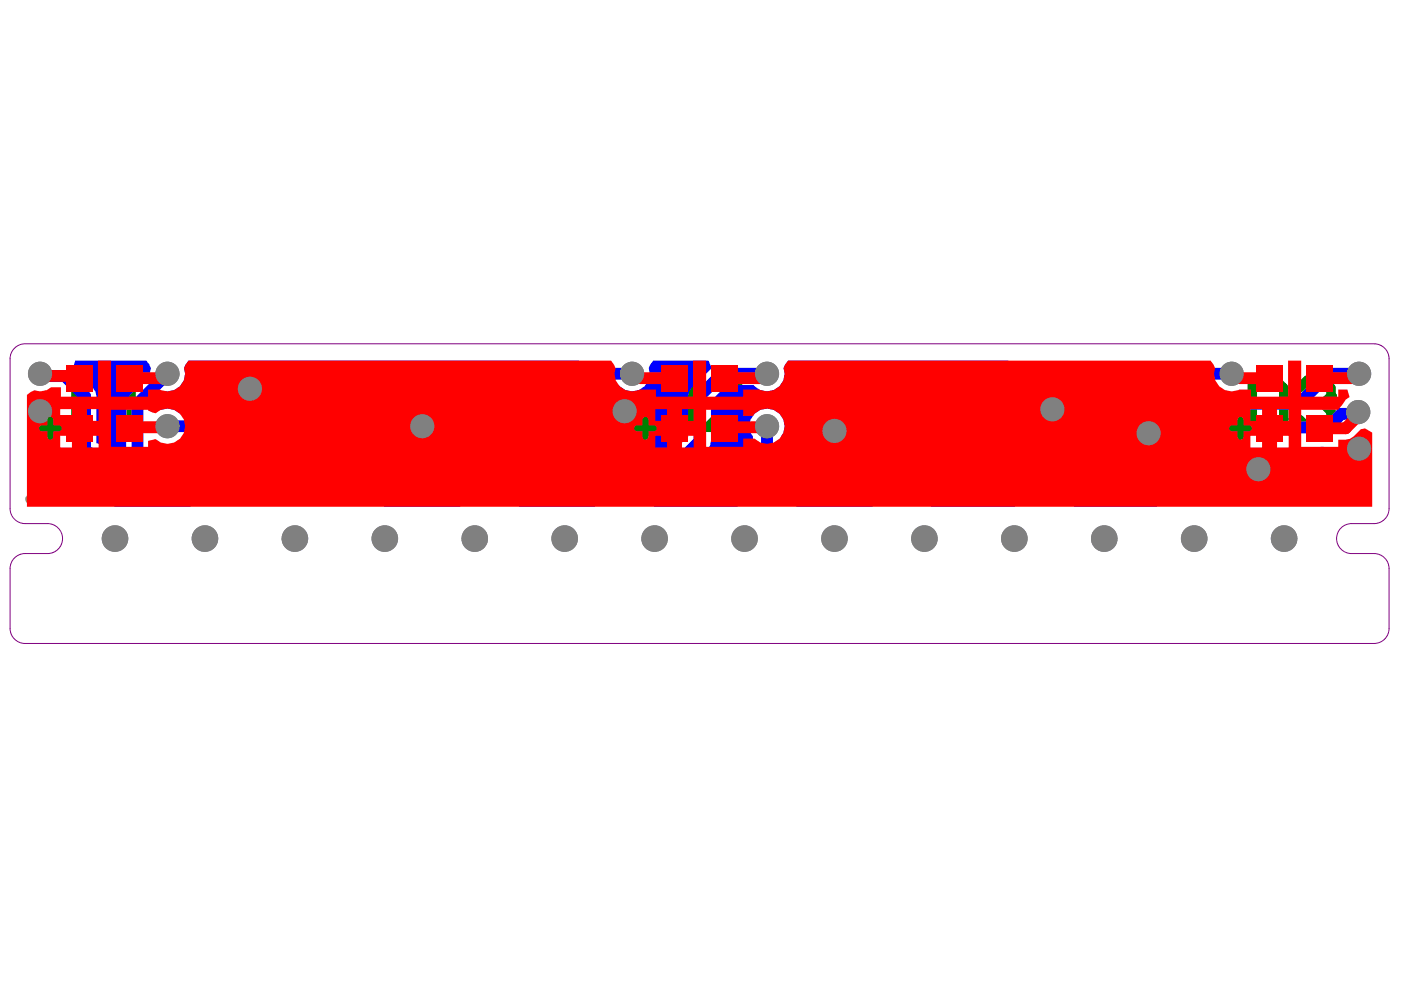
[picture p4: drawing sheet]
<svg xmlns="http://www.w3.org/2000/svg" width="297mm" height="210mm" viewBox="0 0 297 210" stroke-linecap="round" stroke-linejoin="round" font-family="sans-serif">
<path d="M278.1 98.5v5M285.6 98.5h3.4M287.3 98.5v5M277.3 103.5h1.7M284 101.8h-2.5l-.9-.8v-1.7l.9-.8h2.5v5" fill="none" stroke="#008000" stroke-width="1.3"/>
<circle cx="278.1" cy="98.5" r=".63" fill="#008000"/>
<g fill="none" stroke="#008000" stroke-width="1.3">
<path d="M50 98.5h3.3M51.6 98.5v5M71.9 98.5h-3.3v.8l3.3 3.4v.8M78.6 98.5h3.3M80.2 98.5v5M125.8 98.5h3.3v2.5l-1.7-.8h-.8l-.8 .8v1.7l.8 .8h1.7l.8-.8M135.8 98.5h3.3M137.4 98.5v5M166 98.5h3.3M167.6 98.5v5M187.9 99.3l-.8-.8h-1.7l-.8 .8v.9M194.6 98.5h3.3"/>
<path d="M196.2 98.5v5M214.7 98.5l1.7 .8 1.7 1.7M224.7 98.5h3.4M226.4 98.5v5M254.9 98.5h3.4M256.6 98.5v5M271.5 99.3l.8-.8h1.7l.8 .8v3.4l-.8 .8h-1.7l-.8-.8zM278.1 98.5l.9 .8M40 101h3.3l-2.5-2.5v5M48.3 101.8h-2.5l-.8-.8v-1.7l.8-.8h2.5v5M76.9 101.8h-2.5l-.8-.8v-1.7l.8-.8h2.5v5M134.1 101.8h-2.5l-.8-.8v-1.7l.8-.8h2.5v5"/>
<path d="M156.8 101l-.8-.8v-.9l.8-.8h1.7l.8 .8v.9l-.8 .8M156.8 101l-.8 .8v.9l.8 .8h1.7l.8-.8v-.9l-.8-.8M156.8 101h1.7M164.3 101.8h-2.5l-.8-.8v-1.7l.8-.8h2.5v5M192.9 101.8h-2.5l-.8-.8v-1.7l.8-.8h2.5v5M215.6 101h2.5v1.7l-.9 .8h-1.6l-.9-.8v-.9zM223.1 101.8h-2.5l-.9-.8v-1.7l.9-.8h2.5v5M244.9 101h2.5l.9-.8v-.9l-.9-.8h-1.6l-.9 .8v3.4l.9 .8h1.6l.9-.8M253.3 101.8h-2.5l-.9-.8v-1.7l.9-.8h2.5v5"/>
</g>
<circle cx="184.6" cy="100.2" r=".63" fill="#008000"/>
<path d="M13 98.5v5M20.5 98.5h3.4M22.2 98.5v5M100.5 99.3l-.8-.8h-1.7l-.8 .8v.9l3.3 3.3h-3.3M107.2 98.5h3.3M108.8 98.5v5M12.2 103.5h1.7M18.9 101.8h-2.5l-.9-.8v-1.7l.9-.8h2.5v5M105.5 101.8h-2.5l-.8-.8v-1.7l.8-.8h2.5v5M184.6 100.2l.8 .8M185.4 101h.8M185.4 101l-.8 .8v.9l.8 .8h1.7l.8-.8" fill="none" stroke="#008000" stroke-width="1.3"/>
<circle cx="13" cy="98.5" r=".63" fill="#008000"/>
<path d="M13 98.5l.9 .8" fill="none" stroke="#008000" stroke-width="1.3"/>
<path d="M265.5 80.6h5l1.7 1.7v6.6l-1.7 1.7h-5zM275.5 82.3l1.7-1.7h3.3l1.7 1.7v1.6" fill="none" stroke="#008000" stroke-width="2"/>
<circle cx="282.2" cy="83.9" r="1" fill="#008000"/>
<path d="M16.1 80.6h5l1.7 1.7v6.6l-1.7 1.7h-5zM26.1 90.6h3.4M27.8 80.6v10M140 80.6h5l1.7 1.7v6.6l-1.7 1.7h-5zM150 82.3l1.7-1.7h3.3l1.7 1.7v1.6l-6.7 6.7h6.7M278.9 85.6h1.6M280.5 85.6l1.7 1.7v1.6l-1.7 1.7h-3.3l-1.7-1.7M282.2 83.9l-1.7 1.7" fill="none" stroke="#008000" stroke-width="2"/>
<circle cx="27.8" cy="80.6" r="1" fill="#008000"/>
<path d="M27.8 80.6l-1.7 1.7" fill="none" stroke="#008000" stroke-width="2"/>
<path d="M3.1 73.8a3.2 3.2 0 0 1 2.2-.9h286a3.2 3.2 0 0 1 3.2 3.2v31.7a3.2 3.2 0 0 1-3.2 3.2h-4.7a3.2 3.2 0 0 0-3.2 3.2 3.2 3.2 0 0 0 3.2 3.2h4.7a3.2 3.2 0 0 1 3.2 3.1v12.8a3.2 3.2 0 0 1-3.2 3.1h-286a3.2 3.2 0 0 1-3.2-3.1v-12.8a3.2 3.2 0 0 1 3.2-3.1h4.8a3.2 3.2 0 0 0 3.2-3.2 3.2 3.2 0 0 0-3.2-3.2h-4.8a3.2 3.2 0 0 1-3.2-3.2v-31.7a3.2 3.2 0 0 1 1-2.3z" fill="none" stroke="#800080" stroke-width=".21"/>
<path d="M104 79.6l1.5-1.5h4.4v8.8h-4.4l-1.5-1.5zM112.8 78.1h5.8v8.8h-5.8M127.4 78.1v8.8h-5.9M95.3 81.1h4.4l1.4 1.4-1.4 1.5h-3l-1.4 1.4 1.4 1.5h4.4M115.7 82.5h2.9M213.4 81.3v7.3l1.5 1.5h1.5" fill="none" stroke="#c0c073" stroke-width="1.9"/>
<circle cx="213.4" cy="78.4" r=".94" fill="#c0c073"/>
<path d="M190.1 78.4v8.8M178.4 87.2h2.9M181.3 81.3h-1.4v5.9M185.7 81.3l4.4 2.9-4.4 3M193 81.3h4.4l1.4 1.5-1.4 1.4h-2.9l-1.5 1.5 1.5 1.5h4.3M201.8 81.3v5.9h4.3l1.5-1.5v-4.4" fill="none" stroke="#c0c073" stroke-width="1.9"/>
<circle cx="179.9" cy="78.4" r=".94" fill="#c0c073"/>
<path d="M40.4 86.9v-5.8l3-3 2.9 3v5.8M40.4 82.5h5.9M58 81.1l2.9 5.8 2.9-5.8M72.5 84h-5.8v-1.5l1.5-1.4h2.9l1.4 1.4v2.9l-1.4 1.5h-2.9M78.4 84l-2.9 2.9M81.3 84h-4.4l-1.4-1.5v-2.9l1.4-1.5h4.4v8.8M171.1 82.8l1.5-1.5h1.4v5.9M171.1 82.8v4.4M171.1 82.8l-1.4-1.5-1.5 1.5v4.4" fill="none" stroke="#c0c073" stroke-width="1.9"/>
<path d="M38.3 97.5l-1.7-1.7h-3.3l-1.7 1.7v1.7l6.7 6.6h-6.7M66.9 97.5l-1.7-1.7h-3.3l-1.7 1.7v1.7" fill="none" stroke="#c0c073" stroke-width="2"/>
<circle cx="60.2" cy="99.2" r="1" fill="#c0c073"/>
<path d="M8 95.8v10M60.2 99.2l1.7 1.6M115.8 95.8h6.7v5l-3.3-1.6h-1.7l-1.7 1.6v3.4l1.7 1.6h3.3l1.7-1.6M6.3 105.8h3.4M61.9 100.8h1.6M61.9 100.8l-1.7 1.7v1.7l1.7 1.6h3.3l1.7-1.6M87.2 100.8h6.7l-5-5v10" fill="none" stroke="#c0c073" stroke-width="2"/>
<circle cx="8" cy="95.8" r="1" fill="#c0c073"/>
<path d="M8 95.8l1.7 1.7M146 95.8l3.3 1.7 3.4 3.3M181.3 95.8h-6.7v1.7l6.7 6.7v1.6M263.6 95.8v6.7l3.3 3.3 3.4-3.3v-6.7M146 102.5l1.7-1.7h5v3.4l-1.7 1.6h-3.3l-1.7-1.6zM206.5 100.8l-1.7 1.7v1.7l1.7 1.6h3.3l1.7-1.6v-1.7l-1.7-1.7M206.5 100.8l-1.7-1.6v-1.7l1.7-1.7h3.3l1.7 1.7v1.7l-1.7 1.6M206.5 100.8h3.3M235 100.8h5l1.7-1.6v-1.7l-1.7-1.7h-3.3l-1.7 1.7v6.7l1.7 1.6h3.3l1.7-1.6" fill="none" stroke="#c0c073" stroke-width="2"/>
<g fill="#00f">
<path d="M198.6 100.4l.7-.4 18.3-18.3h18.8l.2 1.5-.7 .2-.8 .5-10.4 10.4a7.4 7.4 0 0 0-9.2 2.1 7.4 7.4 0 0 0 .3 9.5l-.7 1.5h-17.6l-.7-1.5 1.4-2 .5-2.9z"/>
<path d="M150.7 85l3.4-3.3h5.7a3.7 3.7 0 0 0 4.7 .8 3.7 3.7 0 0 0 1.6-4.4l1-1.6h46.7l.6 1.6-17.6 17.6h-.3a7.5 7.5 0 0 0-10.4-.2 7.5 7.5 0 0 0-.5 10.4l-.6 1.5h-16.1l-.7-1.5a7.3 7.3 0 0 0-2.2-11.5l-.5-.9 .1-1a3.7 3.7 0 0 0-3-5.9 3.7 3.7 0 0 0-3 5.9l.1 1-.5 .9a7.3 7.3 0 0 0-2.2 11.5l-.6 1.5h-17.7l-.6-1.5 1.3-2 .4-2.1h2.6l1-.2 .7-.5 5.9-5.9 .6-.7 .1-1z"/>
<path d="M237.8 88h21.2l.6 1.6-4.7 4.7a7.4 7.4 0 0 0-9.2 2.1 7.4 7.4 0 0 0 .3 9.5l-.7 1.5h-17.6l-.7-1.5a7 7 0 0 0 1.1-8.2z"/>
<path d="M40 76.5h82.7l.7 1.6-16.3 16.2a7.4 7.4 0 0 0-9.2 2.1 7.4 7.4 0 0 0 .3 9.5l-.6 1.5h-16.1l-.6-1.5a7.4 7.4 0 0 0 .3-9.5 7.4 7.4 0 0 0-9.2-2.1l-5.7-5.6-.8-.6-.9-.1h-26.3a3.6 3.6 0 0 0-4.2-1.1l-1.5-.9-.1-.2 2.7-2.9a3.7 3.7 0 0 0 3.8-4.8z"/>
<path d="M16 76.5h15l1 1.6-.2 1.4-4.4 4.4-.5 .8-.2 .9v11.1l.2 .9 .5 .8 4.3 4.3 .8 .5 .9 .2h6.2l.1 .5 1.3 2-.6 1.5h-16.1l-.6-1.5a7.3 7.3 0 0 0-3.3-11.9v-10l-.1-.9-.6-.8-4.2-4.2z"/>
<path d="M110.5 97.7l16.1-16h4.6a3.7 3.7 0 0 0 4.7 .8 3.7 3.7 0 0 0 1.6-4.4l1-1.6h11.7l.7 1.6-4.3 4.2-.5 .8-.2 .9v8.5l-4.5 4.5h-2.8a7.4 7.4 0 0 0-6.9-3.5 7.4 7.4 0 0 0-6.2 4.6l-.6 2.9 .6 2.9 1.3 2-.6 1.5h-16.1l-.6-1.5a7 7 0 0 0 1-8.2z"/>
</g>
<path d="M8.5 79.2l.5 .5h4.8l4.2 4.3v17M35.5 79.2l-6.3 6.4v11.1l4.2 4.3h13.2M134 79.2h-8.4l-21.8 21.8M162.6 79.2h-9.5l-4.8 4.8v9.5l-5.9 5.9h-8.4l-1.6 1.6M261.1 79.2h-44.5l-19 19.1h-.9l-2.8 2.7h-2.7M288.2 79.2h-6.4l-6.4 6.4h-38.6l-15.4 15.4M35.5 90.4h29.1l10.6 10.6M162.6 90.4v10.6M288 87.4l-.4 .3h-3.2l-2.9 2.9h-19.5l-10.4 10.4M288.2 95.1h-.8l-5.8 5.9h-1.4l-1-1h-11.9l-.5-.5" fill="none" stroke="#00f" stroke-width="2.5"/>
<g fill="#808080">
<circle cx="253.2" cy="114.2" r="2.82"/>
<circle cx="272.3" cy="114.2" r="2.82"/>
<circle cx="157.9" cy="114.2" r="2.82"/>
<circle cx="176.9" cy="114.2" r="2.82"/>
<circle cx="196" cy="114.2" r="2.82"/>
<circle cx="215.1" cy="114.2" r="2.82"/>
<circle cx="234.1" cy="114.2" r="2.82"/>
<circle cx="119.7" cy="114.2" r="2.82"/>
<circle cx="138.8" cy="114.2" r="2.82"/>
<circle cx="81.6" cy="114.2" r="2.82"/>
<circle cx="100.7" cy="114.2" r="2.82"/>
<circle cx="62.5" cy="114.2" r="2.82"/>
<circle cx="43.5" cy="114.2" r="2.82"/>
<circle cx="24.4" cy="114.2" r="2.82"/>
<circle cx="288" cy="87.4" r="2.57"/>
<circle cx="288.2" cy="95.1" r="2.57"/>
<circle cx="243.5" cy="91.9" r="2.57"/>
<circle cx="223.1" cy="86.8" r="2.57"/>
<circle cx="176.9" cy="91.4" r="2.57"/>
<circle cx="89.5" cy="90.4" r="2.57"/>
<circle cx="53" cy="82.4" r="2.57"/>
<circle cx="8.5" cy="87.2" r="2.57"/>
<circle cx="132.4" cy="87.2" r="2.57"/>
<circle cx="266.8" cy="99.5" r="2.57"/>
<circle cx="162.6" cy="79.2" r="2.57"/>
<circle cx="162.6" cy="90.4" r="2.57"/>
<circle cx="134" cy="79.2" r="2.57"/>
<circle cx="261.1" cy="79.2" r="2.57"/>
<circle cx="288.2" cy="79.2" r="2.57"/>
<circle cx="35.5" cy="90.4" r="2.57"/>
<circle cx="35.5" cy="79.2" r="2.57"/>
<circle cx="8.5" cy="79.2" r="2.57"/>
</g>
<g fill="#00f">
<circle cx="46.6" cy="101" r="6.3"/>
<circle cx="75.2" cy="101" r="6.3"/>
<circle cx="103.8" cy="101" r="6.3"/>
<circle cx="132.4" cy="101" r="6.3"/>
<circle cx="280.2" cy="101" r="6.3"/>
<circle cx="162.6" cy="101" r="6.3"/>
<circle cx="251.6" cy="101" r="6.3"/>
<circle cx="221.4" cy="101" r="6.3"/>
<circle cx="191.2" cy="101" r="6.3"/>
<circle cx="18" cy="101" r="6.3"/>
</g>
<path d="M5.7 83.7l1.6-.9 1.2 .2 1.4-.3 .9-.6h2.1v2h7.9v-7.6h2.7v7.6h7.9v-1.5a8.3 8.3 0 0 1 4.1 .4 3.7 3.7 0 0 0 3.5-4.9l1-1.6h89.5l1 1.6a3.7 3.7 0 0 0 1.1 4 3.7 3.7 0 0 0 4.1 .5h3.4v1.5h7.8v-7.6h2.8v7.6h7.9v-1.5h3.4a3.7 3.7 0 0 0 4.1-.5 3.7 3.7 0 0 0 1-4l1-1.6h89.6l.9 1.6a3.7 3.7 0 0 0 1.1 4 3.7 3.7 0 0 0 4.1 .5h2.4v1.5h7.9v-7.6h2.8v7.6h7.8v-1.5h2l.4 1.6-.8 .5-1.6 2.2h-7.8v7.8h7.8v-1.5h1.6l.9-.2 .8-.5 1.5-1.5 .9-.2 1.5 .9v15.7h-285.2zM23.5 86.9v7.8h7.9v-1.2l1.6-.4a3.7 3.7 0 0 0 5.2-.1 3.7 3.7 0 0 0 0-5.2 3.7 3.7 0 0 0-5.2-.2l-.7-.1-.9-.5v-.1zM149.7 86.9v7.8h7.9v-1.7h2.4a3.7 3.7 0 0 0 5.4 0 3.7 3.7 0 0 0-.4-5.4 3.7 3.7 0 0 0-5.3 .6h-2.1v-1.3zM270.8 86.7v2.5h2.4v-2.5zM144.6 86.7v2.5h2.5v-2.5zM18.4 86.7v2.5h2.5v-2.5zM12.8 86.7v2.5h2.5v-2.5zM138.9 86.7v2.5h2.5v-2.5zM265.1 86.7v2.5h2.5v-2.5zM270.8 92.4v2.5h2.4v-2.5zM265.1 92.4v2.5h2.5v-2.5zM144.6 92.4v2.5h2.5v-2.5zM138.9 92.4v2.5h2.5v-2.5zM18.4 92.4v2.5h2.5v-2.5zM12.8 92.4v2.5h2.5v-2.5z" fill="#f00"/>
<path d="M8.5 79.2l.5 .5h7.4l.4 .5M35.5 79.2h-.7l-.9 1h-6.4M134 79.2h.7l1 1h7.3M162.6 79.2h-.7l-.9 1h-7.4M261.1 79.2h.8l.9 1h6.4M288.2 79.2h-.8l-.9 1h-6.7M8.5 87.2h.7l2.1 2h4l1.5 1.6M35.5 90.4l-.2 .2h-7.6l-.2 .2M132.4 87.2h.4l3.6 3.6h6.6M162.6 90.4l-.2 .2h-8.5l-.3 .2M269.2 90.8v5.6l-2.4 2.4v.7M288 87.4l-.5 .5v.7l-2.2 2.2h-5.5" fill="none" stroke="#f00" stroke-width="2.5"/>
<g fill="#808080">
<circle cx="253.2" cy="114.2" r="2.82"/>
<circle cx="272.3" cy="114.2" r="2.82"/>
<circle cx="157.9" cy="114.2" r="2.82"/>
<circle cx="176.9" cy="114.2" r="2.82"/>
<circle cx="196" cy="114.2" r="2.82"/>
<circle cx="215.1" cy="114.2" r="2.82"/>
<circle cx="234.1" cy="114.2" r="2.82"/>
<circle cx="119.7" cy="114.2" r="2.82"/>
<circle cx="138.8" cy="114.2" r="2.82"/>
<circle cx="81.6" cy="114.2" r="2.82"/>
<circle cx="100.7" cy="114.2" r="2.82"/>
<circle cx="62.5" cy="114.2" r="2.82"/>
<circle cx="43.5" cy="114.2" r="2.82"/>
<circle cx="24.4" cy="114.2" r="2.82"/>
<circle cx="288" cy="87.4" r="2.57"/>
<circle cx="288.2" cy="95.1" r="2.57"/>
<circle cx="243.5" cy="91.9" r="2.57"/>
<circle cx="223.1" cy="86.8" r="2.57"/>
<circle cx="176.9" cy="91.4" r="2.57"/>
<circle cx="89.5" cy="90.4" r="2.57"/>
<circle cx="53" cy="82.4" r="2.57"/>
<circle cx="8.5" cy="87.2" r="2.57"/>
<circle cx="132.4" cy="87.2" r="2.57"/>
<circle cx="266.8" cy="99.5" r="2.57"/>
<circle cx="162.6" cy="79.2" r="2.57"/>
<circle cx="162.6" cy="90.4" r="2.57"/>
<circle cx="134" cy="79.2" r="2.57"/>
<circle cx="261.1" cy="79.2" r="2.57"/>
<circle cx="288.2" cy="79.2" r="2.57"/>
<circle cx="35.5" cy="90.4" r="2.57"/>
<circle cx="35.5" cy="79.2" r="2.57"/>
<circle cx="8.5" cy="79.2" r="2.57"/>
</g>
<g fill="#f00">
<path d="M266.4 88h5.6v5.6h-5.6z" fill-rule="evenodd"/>
<path d="M266.4 77.4h5.6v5.6h-5.6z" fill-rule="evenodd"/>
<path d="M277 88h5.6v5.6h-5.6z" fill-rule="evenodd"/>
<path d="M277 77.4h5.6v5.6h-5.6z" fill-rule="evenodd"/>
<path d="M140.2 88h5.6v5.6h-5.6z" fill-rule="evenodd"/>
<path d="M140.2 77.4h5.6v5.6h-5.6z" fill-rule="evenodd"/>
<path d="M150.8 88h5.7v5.6h-5.7z" fill-rule="evenodd"/>
<path d="M150.8 77.4h5.7v5.6h-5.7z" fill-rule="evenodd"/>
<path d="M14 88h5.7v5.6h-5.7z" fill-rule="evenodd"/>
<path d="M14 77.4h5.7v5.6h-5.7z" fill-rule="evenodd"/>
<path d="M24.7 88h5.6v5.6h-5.6z" fill-rule="evenodd"/>
<path d="M24.7 77.4h5.6v5.6h-5.6z" fill-rule="evenodd"/>
</g>
<path d="M8.9 90.8h3.6M10.7 89v3.6M135.1 90.8h3.5M136.8 89v3.6M261.2 90.8h3.6M263 89v3.6" fill="none" stroke="#008000" stroke-width="1.3"/>
</svg>
